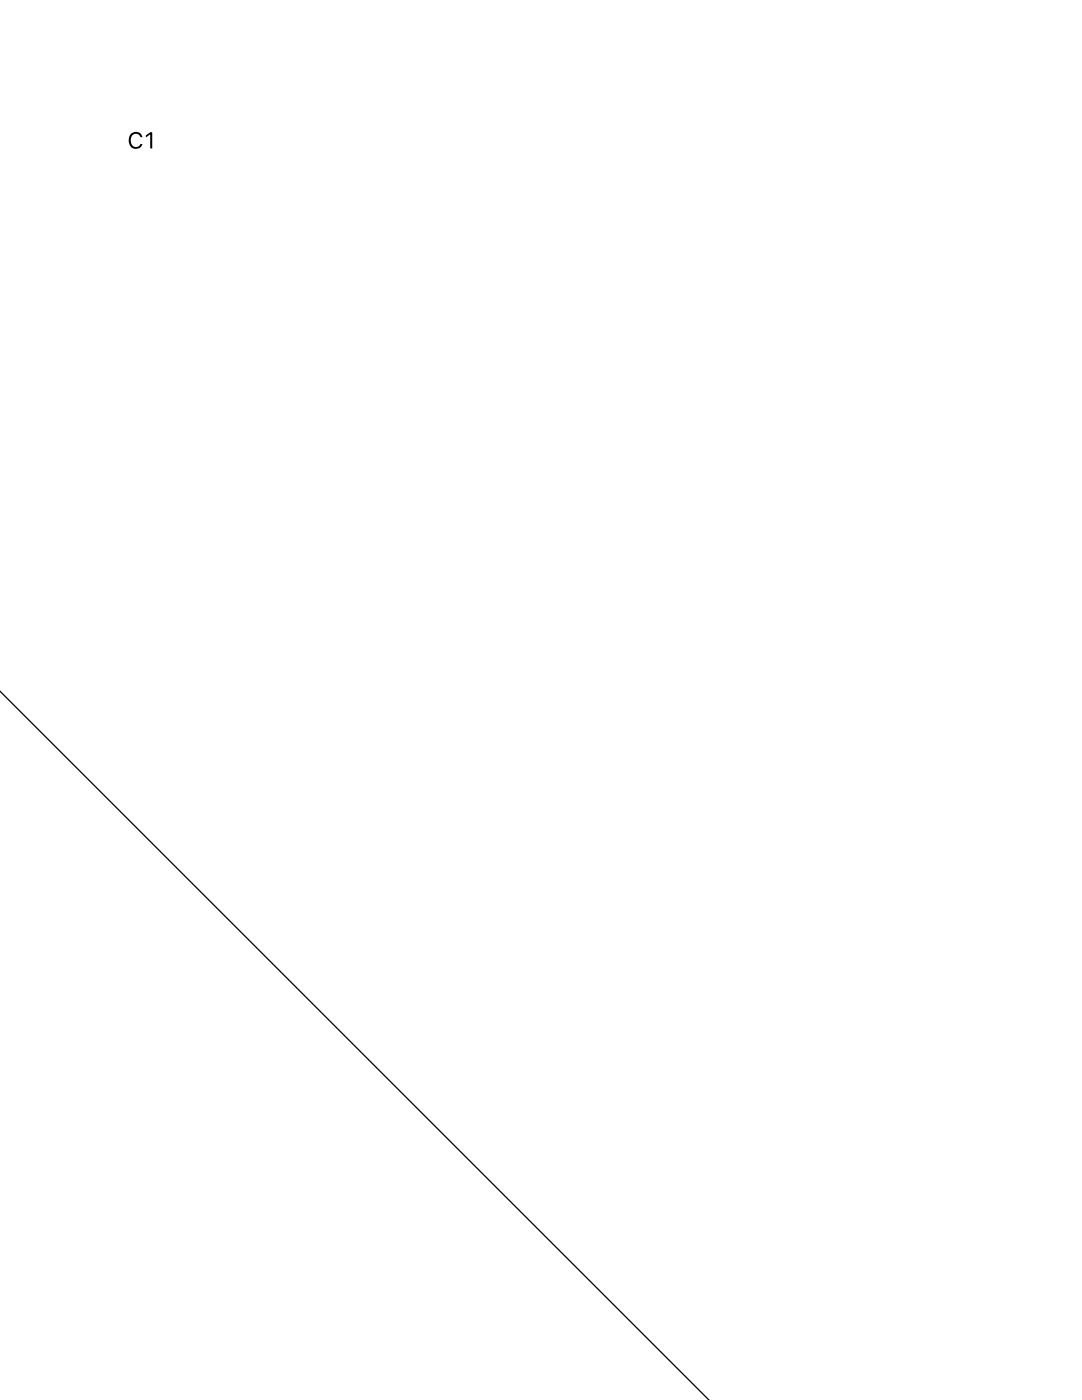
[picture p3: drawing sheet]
<svg xmlns="http://www.w3.org/2000/svg" width="216mm" height="279mm" viewBox="0 0 216 279" stroke-linecap="round" stroke-linejoin="round" font-family="sans-serif">
<path d="M0 137.9l141.5 141.5" fill="none" stroke="#000" stroke-width=".25"/>
<path d="M26.1 26.8a1.77 1.77 0 0 0 1 2.9l.6-.1 .5-.4 .2-.5h-.4a1.02 1.02 0 0 1-1.3 .6 1.02 1.02 0 0 1-.6-1.3 1.01 1.01 0 0 1 .6-1.2 1.01 1.01 0 0 1 1.3 .6h.4a1.36 1.36 0 0 0-1-1 1.36 1.36 0 0 0-1.3 .4zM29.1 27v.4l.9-.6v2.8h.4v-3.2h-.4z" fill-rule="evenodd" fill="#000"/>
</svg>
